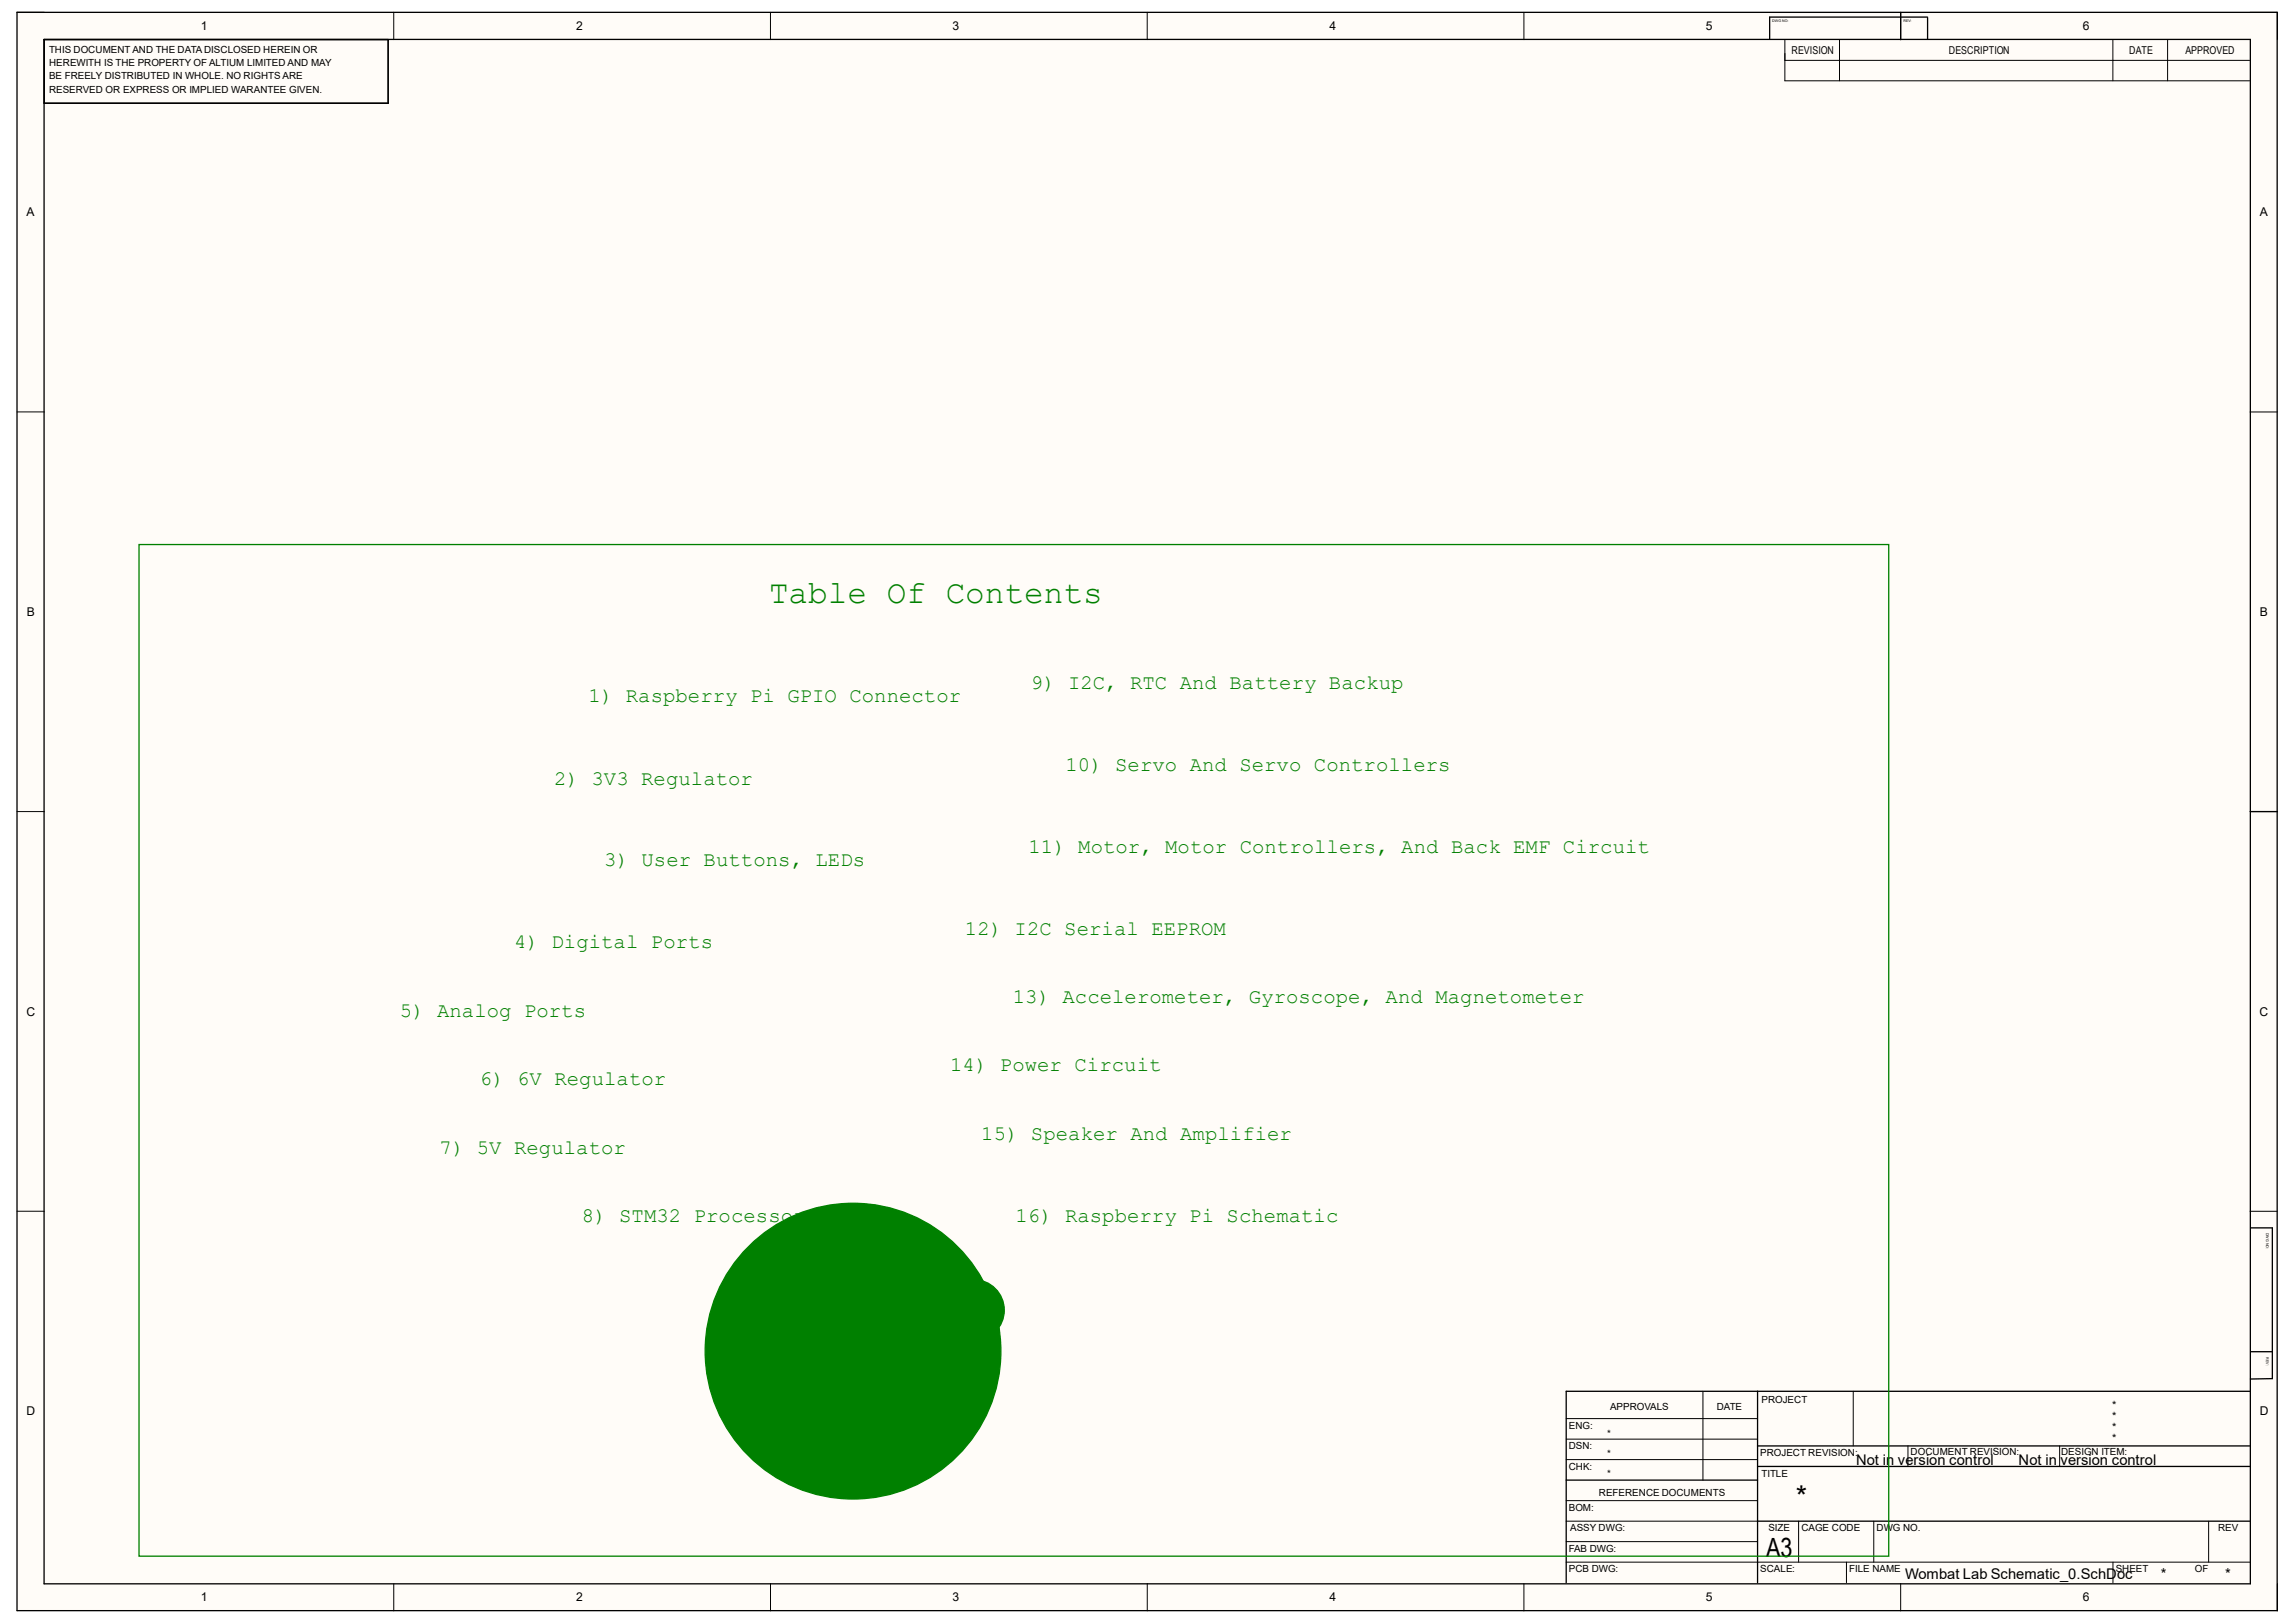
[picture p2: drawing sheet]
<svg xmlns="http://www.w3.org/2000/svg" width="297mm" height="210mm" viewBox="0 0 297 210" stroke-linecap="round" stroke-linejoin="round" font-family="sans-serif">
<defs><g id="words">
<text font-size="4.2" fill="#008000" x="99.5" y="78">Table Of Contents</text>
<text font-size="3.8" x="232.4" y="194.9">*</text>
<text font-size="3.4" x="228.6" y="201.5">A3</text>
<g font-size="2.7" fill="#008000">
<text x="133.4" y="89.1">9) I2C, RTC And Battery Backup</text>
<text x="76.2" y="90.9">1) Raspberry Pi GPIO Connector</text>
<text x="71.7" y="101.5">2) 3V3 Regulator</text>
<text x="137.9" y="99.7">10) Servo And Servo Controllers</text>
<text x="78.2" y="112.1">3) User Buttons, LEDs</text>
<text x="133.1" y="110.4">11) Motor, Motor Controllers, And Back EMF Circuit</text>
<text x="66.5" y="122.7">4) Digital Ports</text>
<text x="124.9" y="120.9">12) I2C Serial EEPROM</text>
<text x="51.7" y="131.6">5) Analog Ports</text>
<text x="131.1" y="129.8">13) Accelerometer, Gyroscope, And Magnetometer</text>
<text x="62.1" y="140.4">6) 6V Regulator</text>
<text x="123" y="138.6">14) Power Circuit</text>
<text x="56.9" y="149.3">7) 5V Regulator</text>
<text x="127" y="147.5">15) Speaker And Amplifier</text>
<text x="75.3" y="158.1">8) STM32 Processor</text>
<text x="131.4" y="158.1">16) Raspberry Pi Schematic</text>
</g>
<g font-size="1.9">
<text x="240.2" y="189.5">Not in version control</text>
<text x="261.2" y="189.5">Not in version control</text>
<text x="246.5" y="204.4">Wombat Lab Schematic_0.SchDoc</text>
<text x="279.6" y="204.4">*</text>
<text x="288" y="204.4">*</text>
</g>
<g font-size="1.6">
<text x="26" y="3.9">1</text>
<text x="74.5" y="3.9">2</text>
<text x="123.3" y="3.9">3</text>
<text x="172" y="3.9">4</text>
<text x="220.8" y="3.9">5</text>
<text x="269.5" y="3.9">6</text>
<text x="3.4" y="28">A</text>
<text x="292.4" y="28">A</text>
<text x="3.5" y="79.7">B</text>
<text x="292.5" y="79.7">B</text>
<text x="3.4" y="131.4">C</text>
<text x="292.4" y="131.4">C</text>
<text x="3.4" y="183.1">D</text>
<text x="292.4" y="183.1">D</text>
<text x="26" y="207.2">1</text>
<text x="74.5" y="207.2">2</text>
<text x="123.3" y="207.2">3</text>
<text x="172" y="207.2">4</text>
<text x="220.8" y="207.2">5</text>
<text x="269.5" y="207.2">6</text>
</g>
<g font-size="1.4">
<text x="231.9" y="7">REVISION</text>
<text x="252.2" y="7">DESCRIPTION</text>
<text x="275.5" y="7">DATE</text>
<text x="282.8" y="7">APPROVED</text>
<text x="273.3" y="185.2">*</text>
<text x="273.3" y="182.4">*</text>
<text x="273.3" y="183.8">*</text>
<text x="273.3" y="186.6">*</text>
</g>
<g font-size="1.3">
<text x="6.3" y="6.9">THIS DOCUMENT AND THE DATA DISCLOSED HEREIN OR</text>
<text x="6.3" y="8.6">HEREWITH IS THE PROPERTY OF ALTIUM LIMITED AND MAY</text>
<text x="6.3" y="10.3">BE FREELY DISTRIBUTED IN WHOLE. NO RIGHTS ARE</text>
<text x="6.3" y="12">RESERVED OR EXPRESS OR IMPLIED WARANTEE GIVEN.</text>
<text x="203" y="184.9">ENG:</text>
<text x="208" y="185.9">*</text>
<text x="208.4" y="182.4">APPROVALS</text>
<text x="222.2" y="182.4">DATE</text>
<text x="228" y="181.5">PROJECT</text>
<text x="203" y="187.5">DSN:</text>
<text x="203" y="190.2">CHK:</text>
<text x="208" y="188.6">*</text>
<text x="208" y="191.1">*</text>
<text x="227.8" y="188.4">PROJECT REVISION:</text>
<text x="228" y="191.1">TITLE</text>
<text x="247.3" y="188.3">DOCUMENT REVISION:</text>
<text x="266.7" y="188.3">DESIGN ITEM:</text>
<text x="203" y="195.5">BOM:</text>
<text x="206.9" y="193.5">REFERENCE DOCUMENTS</text>
<text x="203" y="200.8">FAB DWG:</text>
<text x="203" y="203.5">PCB DWG:</text>
<text x="203.2" y="198.2">ASSY DWG:</text>
<text x="227.8" y="203.5">SCALE:</text>
<text x="228.9" y="198.2">SIZE</text>
<text x="233.1" y="198.2">CAGE CODE</text>
<text x="239.3" y="203.5">FILE NAME</text>
<text x="242.9" y="198.2">DWG NO.</text>
<text x="273.8" y="203.5">SHEET</text>
<text x="284.1" y="203.5">OF</text>
<text x="287.1" y="198.2">REV</text>
</g>
<g font-size=".5">
<text x="229.4" y="2.8">DWG NO:</text>
<text x="246.3" y="2.8">REV:</text>
<text x="293.3" y="159.5" transform="rotate(90 293.3 159.5)">DWG NO:</text>
<text x="293.3" y="175.6" transform="rotate(90 293.3 175.6)">REV:</text>
</g>
</g></defs>
<g fill="#fffcf8">
<path d="M2.2 1.6h292.5v206.8h-292.5z" fill-rule="evenodd"/>
<path d="M5.7 5.1h285.5v199.8h-285.5z" fill-rule="evenodd"/>
</g>
<g fill="none" stroke="#000" stroke-width=".13">
<path d="M2.2 1.6h3.5M51 1.6v3.5M99.7 1.6v3.5M148.5 1.6v3.5M197.2 1.6v3.5M231 5.2v5.3h60.1M231 7.8h60.1M238.1 5.2v5.3M246 1.6v3.5M273.4 5.2v5.3M280.5 5.2v5.3M291.2 1.6h3.5v3.5"/>
<path d="M2.2 53.3h3.5M291.2 53.3h3.5M2.2 105h3.5M291.2 105h3.5M2.2 156.7h3.5M291.2 156.7h3.5M202.7 186.2h24.8M202.7 183.6h24.8M202.7 188.9h24.8M202.7 196.8h24.8M202.7 194.2h24.8M202.7 199.5h24.8"/>
<path d="M220.4 180v11.5M232.8 196.8v5.3M239.8 180v7.1M242.5 196.8v5.3M246.9 187.1v2.7M266.6 187.1v2.7M285.8 196.8v5.3M51 204.9v3.5M99.7 204.9v3.5M148.5 204.9v3.5M197.2 204.9v3.5M202.7 202.1h88.4"/>
<path d="M239 202.1v2.7M246 204.9v3.5M273.5 202.1v2.7M294.7 204.9v3.5"/>
</g>
<g fill="none" stroke="#000" stroke-width=".17">
<path d="M2.2 1.6h292.5v206.8h-292.5zM5.7 5.1h285.5v199.8h-285.5zM5.7 5.1v8.3h44.5v-8.3M246 1.6v3.5M249.5 2.2h-20.5v2.8M249.5 2.3v2.8M291.2 105h3.5M291.3 158.9h2.8v19.5h-2.9M291.3 174.9h2.8M202.7 191.5h24.8M227.5 187.1h63.6M227.5 180v24.8"/>
<path d="M227.5 189.8h63.6M227.5 196.8h63.6M291.1 180h-88.4v24.8"/>
</g>
<path d="M18 70.5h226.4v130.9h-226.4z" fill="none" stroke="#008000" stroke-width=".17"/>
<circle cx="110.4" cy="174.8" r="19.1" fill="#008000"/>
<circle cx="110.4" cy="174.8" r="19.1" fill="none" stroke="#008000" stroke-width=".17"/>
<circle cx="105.2" cy="167.8" r="4" fill="#008000"/>
<circle cx="105.2" cy="167.8" r="4" fill="none" stroke="#008000" stroke-width=".17"/>
<circle cx="126" cy="169.5" r="4" fill="#008000"/>
<g fill="none" stroke="#008000" stroke-width=".17">
<path d="M112.9 180.1l5.4 1.8"/>
<circle cx="126" cy="169.5" r="4"/>
</g>
<use href="#words"/>
</svg>
